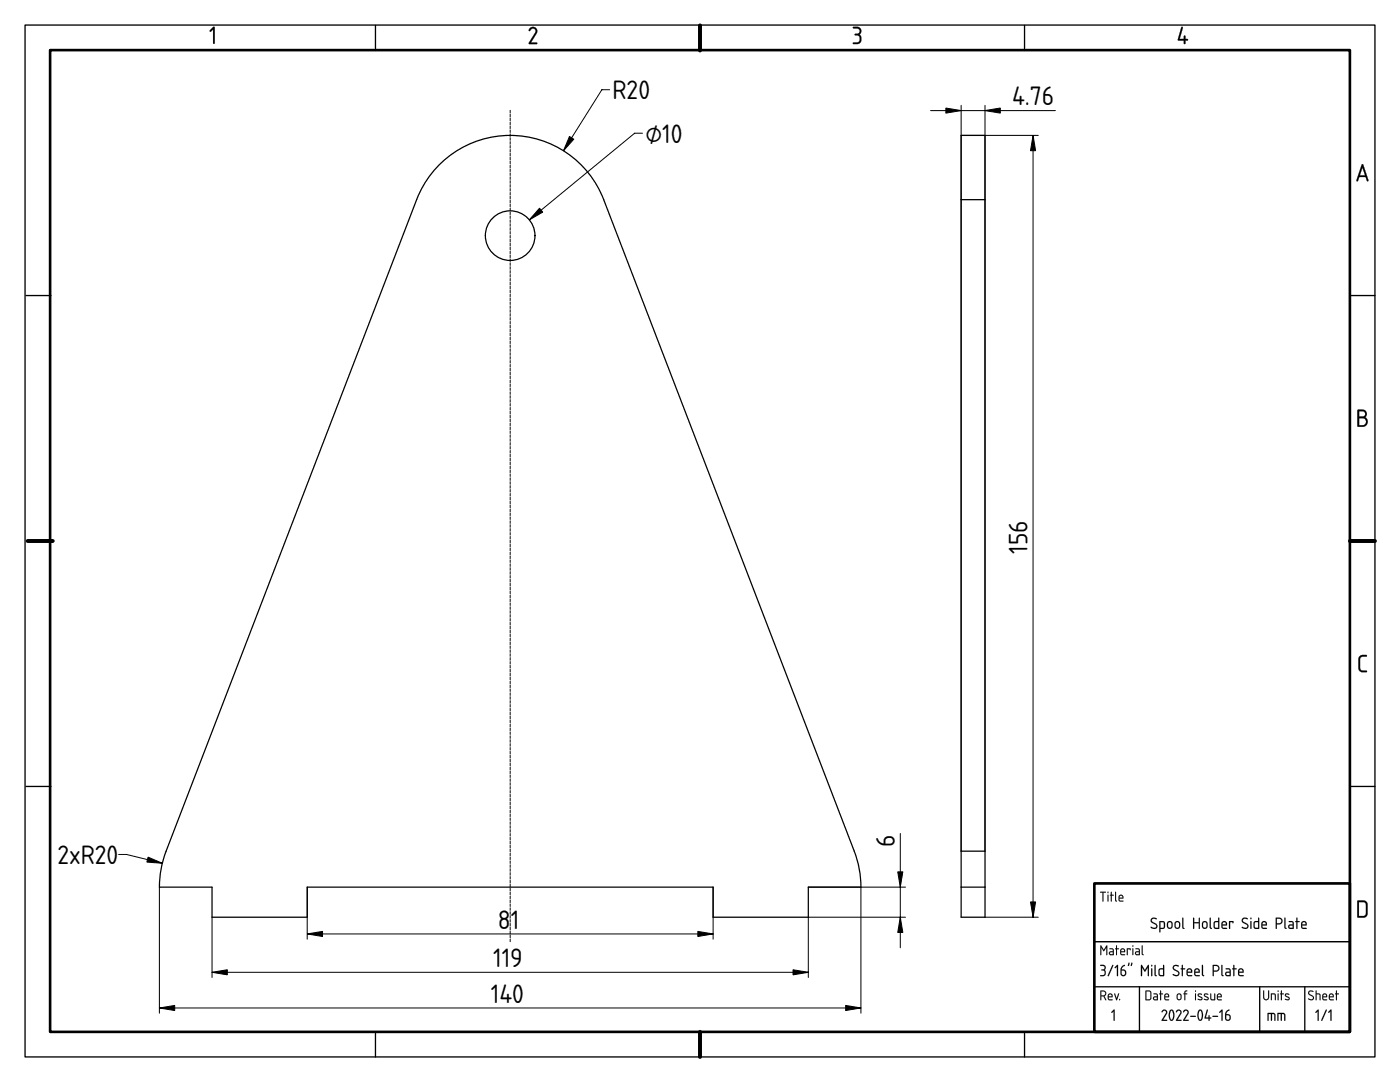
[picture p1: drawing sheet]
<svg xmlns="http://www.w3.org/2000/svg" width="279mm" height="216mm" viewBox="0 0 279 216" stroke-linecap="round" stroke-linejoin="round" font-family="sans-serif">
<defs><g id="words">
<g font-size="5">
<text x="122.2" y="19.8">R20</text>
<text x="202" y="21">4.76</text>
<text x="128.8" y="28.5">⌀10</text>
<text x="205.1" y="110.5" transform="rotate(-90 205.1 110.5)">156</text>
<text x="11.5" y="172.4">2xR20</text>
<text x="178.6" y="169" transform="rotate(-90 178.6 169)">6</text>
<text x="99.4" y="185.3">8</text>
<text x="101.9" y="185.3">1</text>
<text x="98.4" y="192.9">119</text>
<text x="98" y="200">140</text>
</g>
</g></defs>
<g fill="none" stroke="#000" stroke-width=".26">
<path d="M5 5h269.4v205.9h-269.4zM74.9 5.1v5M204.5 5.1v5M5.2 59h5M269.4 59h5M5.2 156.9h5M269.4 156.9h5M218.4 187.9h51M218.4 196.9h51M227.4 196.9v9M251.4 196.9v9M260.4 196.9v9"/>
<path d="M74.9 205.9v5M204.5 205.9v5"/>
</g>
<path d="M10 10h259.4v195.9h-259.4zM218.4 176.3h51v29.6h-51z" fill="none" stroke="#000" stroke-width=".52"/>
<path d="M139.7 5.1v5M5.5 107.9h5M269.4 107.9h5M139.7 205.9v5" fill="none" stroke="#000" stroke-width=".79"/>
<g fill="#000">
<path d="M42.5 5.4l.2-.1 .2 .2v3.1l-.2 .2-.2-.2v-2.7l-.4 .4-.3-.1zM105.8 5.6a.86 .86 0 0 1 1.1 0 .86 .86 0 0 1 .2 1.1l-1.1 1.8h1.1h.1v.3h-1.6l-.1-.3 1.3-1.9a.56 .56 0 0 0-.3-.9 .56 .56 0 0 0-.7 .5l-.3-.2zM170.2 5.4a1.13 1.13 0 0 1 1.7 .8l-.4 .7a1.1 1.1 0 0 1 .2 1.6 1.1 1.1 0 0 1-1.5 .1l.2-.1a.82 .82 0 0 0 1-.2 .82 .82 0 0 0 0-1.1l-.8-.2v-.2a.62 .62 0 0 0 .8-.2 .62 .62 0 0 0-.1-.9l-1.1-.1zM235.8 5.4h.2l.1 .2-.7 2.2h.9v-.5l.1-.2 .2 .2v.5h.3l.2 .2-.5 .1v.5l-.2 .2-.1-.2v-.5h-1.1l-.1-.1zM271.4 130.9a1.37 1.37 0 0 1 1.4 0l-.2 .1-.8 .1-.4 .4 .1 2 .2 .3h1.1l-.1 .3h-1l-.5-.4-.1-2.2zM222.2 201.5l.3 .1v2l-.1 .1-.2-.1v-1.8l-.3 .3-.1-.1z"/>
<path d="M42.5 5.4l.2-.1 .2 .2v3.1l-.2 .2-.2-.2v-2.7l-.4 .4-.3-.1zM42.5 5.4l-.6 .8 .2 .1 .4-.5v2.8l.2 .1 .1-.1v-3.1v-.1z"/>
<path d="M105.7 5.6a.86 .86 0 0 1 1.3 .1l.2 .3v.5l-1.2 2h1.1h.1v.3h-1.7v-.3l1.3-1.9 .1-.4-.1-.3a.6 .6 0 0 0-1 .3l-.3-.2zM105.9 5.5l-.4 .5 .2 .2 .1-.1a.55 .55 0 0 1 .8-.4 .55 .55 0 0 1 .2 .9l-1.3 1.9 .1 .3h1.6l-.1-.3h-1.2l1.2-1.8a.88 .88 0 0 0-.5-1.3z"/>
<path d="M170.2 5.4h1.1l.4 .2a.82 .82 0 0 1-.2 1.3h.1a1.12 1.12 0 0 1 .2 1.6 1.12 1.12 0 0 1-1.6 .1l.2-.2 1-.1a.8 .8 0 0 0 .1-.9 .8 .8 0 0 0-.9-.4v-.2l.1-.1a.57 .57 0 0 0 .7-.1 .57 .57 0 0 0 0-.7l-1.2-.2zM170.3 5.4v.2l.8 .1a.53 .53 0 0 1 .5 .3 .53 .53 0 0 1-.2 .6l-.8 .3 .9 .3a.84 .84 0 0 1 0 1.1 .84 .84 0 0 1-1.1 .2l-.2 .1a1.08 1.08 0 0 0 1.5-.2 1.08 1.08 0 0 0-.2-1.5 .92 .92 0 0 0 .2-1.2 .92 .92 0 0 0-1.2-.3z"/>
<path d="M235.8 5.4h.2l.1 .2-.7 2.2h.9l-.1-.5 .2-.2 .2 .2v.5l.3-.1 .2 .3-.2 .1h-.3v.5l-.2 .2-.2-.2 .1-.5h-1.1l-.2-.1zM235.8 5.4l-.7 2.6 .1 .1h1.1v.5l.1 .2 .2-.2v-.5l.5-.1-.2-.2h-.3l-.1-.7h-.2v.7h-.9l.6-2.3v-.1z"/>
<path d="M271.8 32.8l.3 .1 1 3-.2 .3-.2-.2-.2-.7h-1.2l-.3 .9h-.3v-.2zM271.8 32.8l-1.1 3.2 .2 .2 .1-.1 .3-.8h1.3l.3 .9 .2-.3-1.1-3zM271.9 33.4l-.5 1.6h1zM271.9 33.4l.6 1.6h-1.2z"/>
<path d="M271.8 32.8l.3 .1 1 3-.2 .3-.4-.9h-1.2l-.3 .9-.3-.2zM271.9 33.4l-.5 1.6h1z"/>
<path d="M270.9 81.8l.9-.1a.87 .87 0 0 1 .9 .5 .87 .87 0 0 1-.2 1.1 1.03 1.03 0 0 1 .4 1.1 1.03 1.03 0 0 1-.9 .8l-1.1-.1zM271.2 83.5v1.3h.7a.69 .69 0 0 0 .7-.6 .69 .69 0 0 0-.6-.7zM271.2 82.1v1h.7a.52 .52 0 0 0 .6-.5 .52 .52 0 0 0-.6-.5z"/>
<path d="M270.9 81.8l1.2-.1 .3 .2a.83 .83 0 0 1 .1 1.4 1.03 1.03 0 0 1 .5 1.1 1.03 1.03 0 0 1-1 .8l-1.1-.1zM271 81.8l-.1 3.3h1.1a1.01 1.01 0 0 0 .9-.8 1.01 1.01 0 0 0-.5-1 .84 .84 0 0 0 .3-1 .84 .84 0 0 0-.9-.6zM271.2 83.5v1.3h.7a.68 .68 0 0 0 .7-.4 .68 .68 0 0 0-.2-.7l-.3-.2zM271.2 83.4h.8a.72 .72 0 0 1 .7 .8 .72 .72 0 0 1-.8 .7h-.7zM271.2 82.1v1h.7a.5 .5 0 0 0 .5-.5 .5 .5 0 0 0-.5-.5zM271.2 82h.7a.54 .54 0 0 1 .6 .6 .54 .54 0 0 1-.6 .5h-.7z"/>
<path d="M271.4 130.9l.3-.2h1.1v.3l-1 .1-.3 .3v1.9l.1 .3 1.2 .2v.3h-1.1l-.5-.4-.1-2.2zM271.4 130.9l-.3 .6 .1 2.2 .5 .4h1l.1-.2-1.1-.1-.3-.3v-2l.3-.4 .9-.1 .2-.1a1.38 1.38 0 0 0-1.4 0z"/>
<path d="M219.6 177.9l1.1 .1-.5 .1v1.7l-.1 .1-.1-.1v-1.7h-.5zM219.6 178v.1h.4l.1 1.8 .1-1.8 .5-.1zM221 178.5l.2 .1-.1 1.3-.1-.1zM221.1 178.6v1.3l.1-1.3zM221 178.1a.15 .15 0 0 1 .3 0 .15 .15 0 0 1-.3 0zM221.1 178v.2h.1v-.2zM221.7 178h.2v.5l.4 .1-.4 .1-.1 1.2-.1-1.2-.2-.1 .2-.1zM221.7 178v.5l-.2 .1 .2 .1 .1 1.2 .1-1.2 .4-.1-.4-.1v-.5zM222.6 178h.1v1.6l.2 .2-.1 .1-.3-.3zM222.6 178l-.1 1.6 .3 .3-.1-1.9zM223.5 178.8l-.1 .3h.6l-.2-.3zM223.5 178.8a.32 .32 0 0 1 .4-.1 .32 .32 0 0 1 .1 .4h-.6zM223.4 178.6a.49 .49 0 0 1 .7 0 .49 .49 0 0 1 0 .7h-.7l.1 .3 .7 .2-.6 .1a.79 .79 0 0 1-.2-1.3zM223.4 178.7l-.2 .3 .1 .8 .9 .1v-.2h-.7l-.1-.2v-.2h.8l-.1-.6-.4-.2z"/>
<path d="M219.6 178h1.1l-.5 .1-.1 1.8-.1-1.8h-.4zM221.1 178.6h.1l-.1 1.3zM221 178.1a.15 .15 0 0 1 .3 0 .15 .15 0 0 1-.3 0zM221.7 178h.2v.5l.4 .1-.4 .1-.1 1.2-.1-1.2-.2-.1 .2-.1zM222.6 178h.1v1.6l.2 .2-.1 .1-.3-.3zM223.5 178.8l-.1 .3h.6l-.1-.4zM223.4 178.6a.49 .49 0 0 1 .6 .1 .49 .49 0 0 1 .1 .6h-.7l.1 .4 .7 .1-.6 .1a.78 .78 0 0 1-.2-1.3z"/>
<path d="M219.6 192.6a.66 .66 0 0 1 .9 .1 .66 .66 0 0 1-.1 .8 .72 .72 0 0 1 .2 1.1 .72 .72 0 0 1-1.1 .1l.1-.1a.6 .6 0 0 0 .7-.1 .6 .6 0 0 0 .1-.6l-.1-.2-.5-.1v-.1a.41 .41 0 0 0 .6-.2 .41 .41 0 0 0-.1-.5l-.7-.1zM222 192.6h.2v.1l-.9 2-.2 .1zM222.9 192.6l.2 .1v2l-.1 .1-.1-.1v-1.8l-.3 .3-.1-.1zM223.9 192.8l.5-.3 .1 .1a.81 .81 0 0 0-.6 .8 .67 .67 0 0 1 .9 .7 .67 .67 0 0 1-.8 .7l-.2-.2a1.59 1.59 0 0 1-.1-1.5zM223.8 193.7v.6a.35 .35 0 0 0 .4 .3 .35 .35 0 0 0 .3-.3l-.1-.5zM225.8 192.1l.2 .1-.2 .6-.1-.1zM225.2 192.1l.2 .1-.2 .6-.1-.1zM227.7 192.6h.2l.6 1 .6-1h.2v2.2l-.2-.2v-1.6l-.6 .9-.6-.9v1.7l-.2 .1zM229.8 193.2l.2 .1-.1 1.5-.2-.1zM229.7 192.7a.15 .15 0 0 1 .3 0 .15 .15 0 0 1-.3 0zM230.4 192.6l.2 .1v1.7l.3 .3-.2 .1-.2-.1-.1-.3zM231.5 193.5l-.1 .9 .7 .2v-1.2zM231.3 193.4l.8-.2v-.6h.2v2.2h-.8l-.3-.3zM234.2 192.7a.72 .72 0 0 1 1 .1v.1a.5 .5 0 0 0-.6-.1 .5 .5 0 0 0-.3 .5l.7 .4a.64 .64 0 0 1 0 1.1 .64 .64 0 0 1-.9-.4 .52 .52 0 0 0 .7 .2 .52 .52 0 0 0 .3-.6l-.9-.5-.2-.4zM235.9 192.6h.2v.6l.4 .1-.4 .1-.1 1.4-.1-1.4-.3-.1 .3-.1zM237.1 193.6l-.1 .3h.7l-.2-.4zM237 193.3a.56 .56 0 0 1 .7 .1 .56 .56 0 0 1 .1 .7h-.8l.1 .4 .8 .2-.7 .1a.93 .93 0 0 1-.2-1.5zM238.6 193.6l-.1 .3h.7l-.2-.4zM238.5 193.3a.56 .56 0 0 1 .8 .1 .56 .56 0 0 1 0 .7h-.8l.1 .4 .8 .2-.6 .1a.93 .93 0 0 1-.3-1.5zM239.9 192.6l.2 .1v1.7l.2 .3-.1 .1-.2-.1-.1-.3zM242.2 192.7v1h.5a.46 .46 0 0 0 .5-.5 .46 .46 0 0 0-.5-.5zM242 192.6l.1-.1a1.04 1.04 0 0 1 1.1 .3 .68 .68 0 0 1 .1 .7 .68 .68 0 0 1-.6 .4h-.5v.8l-.2 .1zM243.8 192.6l.2 .1v1.7l.2 .3-.1 .1-.3-.1-.1-.3zM244.8 194.2l.1 .3 .5 .1v-.5zM244.6 193.2h.8l.2 .4v1.2h-.7a.45 .45 0 0 1-.4-.5 .45 .45 0 0 1 .4-.4h.5v-.4l-.8-.1zM246.2 192.6h.1v.6l.5 .1-.5 .1-.1 1.4-.1-1.4-.2-.1 .2-.1zM247.4 193.6l-.1 .3h.7l-.2-.4zM247.3 193.3a.56 .56 0 0 1 .7 .1 .56 .56 0 0 1 .1 .7h-.8l.1 .4 .8 .2-.7 .1a.93 .93 0 0 1-.2-1.5z"/>
<path d="M219.6 192.5h.6l.3 .2 .2 .4-.2 .4a.73 .73 0 0 1 .1 1.1 .73 .73 0 0 1-1.1 .1l.9-.2a.52 .52 0 0 0 0-.7 .52 .52 0 0 0-.6-.2v-.2a.43 .43 0 0 0 .5 0 .43 .43 0 0 0 .1-.5l-.8-.2zM219.6 192.6v.1l.8 .1v.5l-.6 .2 .6 .3a.59 .59 0 0 1-.1 .7 .59 .59 0 0 1-.7 .1v.1a.71 .71 0 0 0 1-.2 .71 .71 0 0 0-.2-1 .62 .62 0 0 0 .1-.8 .62 .62 0 0 0-.8-.2zM222 192.5h.2v.2l-.9 2-.2 .1zM222 192.6l-.9 2.2 .2-.1 .9-2zM222.9 192.6l.2 .1v2l-.1 .1-.1-.1v-1.8l-.3 .3-.2-.1zM222.9 192.6l-.4 .5 .1 .1 .3-.3 .1 1.9 .1-2.1zM223.9 192.8l.6-.2v.1l-.4 .3-.2 .4h.4l.3 .2 .2 .7-.3 .4-.3 .1-.4-.2a1.8 1.8 0 0 1 .1-1.8zM223.9 192.8v.1a1.65 1.65 0 0 0-.2 1.6 .62 .62 0 0 0 1-.2 .62 .62 0 0 0-.5-.8h-.4l.1-.2 .6-.7zM223.8 193.7l.2 .8h.4a.52 .52 0 0 0-.2-.8zM223.8 193.6l.6 .2a.44 .44 0 0 1 .1 .6 .44 .44 0 0 1-.5 .1zM225.8 192.1l.2 .1-.2 .6-.1-.1zM225.8 192.1l-.1 .6h.1l.2-.4zM225.2 192.1l.2 .1-.2 .6-.1-.1zM225.3 192.1l-.2 .5 .1 .1 .2-.5zM227.7 192.6h.2l.6 1 .6-1h.2v2.2l-.2-.2v-1.6l-.6 .9-.6-.9v1.7l-.2 .1zM227.7 192.6v2.1h.2v-1.7l.6 .9 .6-.9v1.6l.2 .1v-2.1h-.2l-.6 1-.6-1zM229.8 193.2l.2 .1v1.4l-.1 .1-.2-.1zM229.8 193.2l.1 1.6v-1.5zM229.7 192.7a.16 .16 0 0 1 .3 0 .16 .16 0 0 1-.3 0zM229.8 192.6v.2h.1v-.2zM230.4 192.5l.2 .2v1.7l.3 .3-.2 .1-.2-.1-.1-.3zM230.5 192.6l-.1 1.8 .1 .3 .2 .1 .1-.1-.2-.3v-1.7zM231.5 193.5v.9l.6 .2v-1.2zM231.5 193.4h.6v1.2l-.7-.1zM231.3 193.4l.8-.2v-.6l.2-.1v2.3h-.8l-.3-.3zM231.3 193.4v1.1l.2 .2h.8v-2.1h-.2v.6zM234.2 192.7a.87 .87 0 0 1 1.1 .1l-.1 .1a.49 .49 0 0 0-.6-.1 .49 .49 0 0 0-.3 .5l.7 .4a.57 .57 0 0 1 .2 .9v.1a.78 .78 0 0 1-1.1-.3l.8 .1 .3-.3-.1-.2-1-.7zM234.2 192.7l-.1 .2a.53 .53 0 0 0 .3 .7l.5 .3a.38 .38 0 0 1 .2 .5 .38 .38 0 0 1-.5 .2l-.5-.2v.2a.68 .68 0 0 0 .8 .2 .68 .68 0 0 0 .4-.8l-1-.7-.1-.2 .2-.3h.8v-.1l-.6-.2zM235.9 192.5l.2 .1v.6l.4 .1-.4 .1v1.3l-.1 .1-.2-.1 .1-1.3-.3-.1 .3-.1zM235.9 192.6v.6l-.3 .1 .3 .1 .1 1.4 .1-1.4 .4-.1-.4-.1v-.6zM237.1 193.6l-.1 .3h.7l-.2-.4zM237.1 193.5a.36 .36 0 0 1 .4 0 .36 .36 0 0 1 .2 .4h-.7zM237 193.3a.58 .58 0 0 1 .8 0 .58 .58 0 0 1 0 .8h-.8l.1 .4 .8 .2-.7 .1a.94 .94 0 0 1-.2-1.5zM237 193.4a1.46 1.46 0 0 0-.1 1.2l.3 .2 .7-.1-.8-.1-.1-.3v-.2h.9l-.1-.7-.4-.2zM238.6 193.6l-.1 .3h.7l-.2-.4zM238.6 193.5a.36 .36 0 0 1 .5 0 .36 .36 0 0 1 .1 .4h-.7zM238.5 193.3a.57 .57 0 0 1 .8 0 .57 .57 0 0 1 0 .8h-.8l.1 .4 .9 .2-.7 .1a.94 .94 0 0 1-.3-1.5zM238.5 193.4a1.46 1.46 0 0 0-.1 1.2l.4 .2 .6-.1-.8-.1-.1-.3v-.2h.9l-.1-.7-.4-.2zM239.9 192.5l.2 .2v1.7l.2 .3-.1 .1-.3-.1-.1-.3zM239.9 192.6v1.8l.1 .3 .2 .1 .1-.1-.2-.3v-1.7zM242.2 192.7v1l.5-.1a.44 .44 0 0 0 .4-.4 .44 .44 0 0 0-.4-.4zM242.2 192.7h.5a.47 .47 0 0 1 .5 .5 .47 .47 0 0 1-.5 .5h-.5zM242 192.6l.1-.1a1.05 1.05 0 0 1 1.1 .2v.1a.68 .68 0 0 1 .1 .7 .68 .68 0 0 1-.6 .4h-.5l.1 .8-.3 .1zM242.1 192.6v2.2l.1-.9a.94 .94 0 0 0 1.1-.3 .68 .68 0 0 0-.6-1.1zM243.8 192.5l.2 .2v1.7l.2 .3-.1 .1-.3-.1-.1-.3zM243.8 192.6v1.8v.3l.3 .1 .1-.1-.3-.3v-1.7zM244.8 194.2l.1 .3 .5 .1v-.5zM244.8 194.2l.6-.1v.5l-.6-.1zM244.6 193.2h.8l.2 .4v1.2h-.7a.47 .47 0 0 1-.4-.5 .47 .47 0 0 1 .4-.4h.5v-.3l-.8-.2zM244.6 193.2v.2l.8 .1v.4h-.5a.44 .44 0 0 0-.4 .4 .44 .44 0 0 0 .4 .5l.7-.1v-1.1l-.2-.3zM246.1 192.5l.3 .1-.1 .6 .5 .1-.5 .1 .1 1.3-.2 .1-.1-.1v-1.3l-.2-.1 .2-.1zM246.2 192.6l-.1 .6-.2 .1 .2 .1 .1 1.4 .1-1.4 .5-.1-.5-.1v-.6zM247.4 193.6l-.1 .3h.7l-.2-.4zM247.4 193.5a.36 .36 0 0 1 .4 0 .36 .36 0 0 1 .2 .4h-.7zM247.3 193.3a.58 .58 0 0 1 .7 0 .58 .58 0 0 1 .1 .8h-.8l.1 .4 .8 .2-.7 .1a.94 .94 0 0 1-.2-1.5zM247.3 193.4a1.46 1.46 0 0 0-.1 1.2l.3 .2 .7-.1-.8-.1-.1-.3v-.2h.9l-.1-.7-.5-.2z"/>
<path d="M219.8 197.8v.8h.4a.4 .4 0 0 0 .4-.4 .4 .4 0 0 0-.4-.4zM219.6 197.7l.6-.1a.58 .58 0 0 1 .6 .5 .58 .58 0 0 1-.4 .7l.3 .8-.1-.1-.4-.7h-.4v.7l-.2 .1zM221.3 198.5v.3h.6l-.2-.4zM221.2 198.3a.49 .49 0 0 1 .7 0 .49 .49 0 0 1 .1 .7h-.7v.3l.8 .2-.6 .1a.78 .78 0 0 1-.3-1.3zM222.4 198.2l.1 .1 .3 .9 .3-.9h.2l-.5 1.3zM223.4 199.4h.1v.2h-.1z"/>
<path d="M219.8 197.8v.8l.7-.1 .1-.3-.1-.2zM219.8 197.8l.7 .1 .1 .3-.1 .3-.7 .1zM219.6 197.7l.6-.1a.59 .59 0 0 1 .6 .5 .59 .59 0 0 1-.4 .7l.4 .8-.2-.1-.4-.7h-.4v.7l-.2 .1zM219.6 197.7v1.9l.2-.1v-.7h.4l.5 .8-.3-.8 .3-.3-.1-.6-.2-.2zM221.3 198.5v.3h.6l-.2-.4zM221.3 198.5a.32 .32 0 0 1 .4-.1 .32 .32 0 0 1 .2 .4h-.6zM221.2 198.3a.49 .49 0 0 1 .7 0 .49 .49 0 0 1 .1 .7h-.7v.3l.8 .2-.6 .1a.79 .79 0 0 1-.3-1.3zM221.3 198.4l-.2 .3 .1 .8 .8 .1v-.2h-.7v-.2v-.2h.7l-.1-.6-.3-.2zM222.4 198.2l.2 .1 .2 .9 .3-.9h.3l-.6 1.3zM222.4 198.3l.4 1.3 .5-1.3h-.1l-.4 .9-.3-.9zM223.4 199.3h.1v.3h-.1zM223.4 199.4v.2h.1v-.2z"/>
<path d="M219.6 188.7h.2l.5 .8 .5-.8h.2v1.9l-.2-.1v-1.4l-.5 .7-.5-.7v1.4l-.2 .1zM219.6 188.7v1.9l.2-.1v-1.5l.5 .8 .5-.8v1.5l.1 .1v-1.9h-.1l-.5 .9-.5-.9zM221.6 190.1v.3h.5v-.4zM221.5 190.1l.6-.1v.4h-.5zM221.4 189.2h.7l.2 .4v1h-.6a.41 .41 0 0 1-.4-.4 .41 .41 0 0 1 .4-.4h.4v-.3l-.7-.1zM221.4 189.3v.1l.7 .1v.3h-.4a.38 .38 0 0 0-.4 .4 .38 .38 0 0 0 .4 .4h.6v-1l-.2-.3zM222.7 188.6l.2 .1v.5l.4 .1-.4 .1-.1 1.2-.1-1.2-.2-.1 .2-.1zM222.8 188.7l-.1 .5-.1 .1 .1 .1 .1 1.2 .1-1.2 .4-.1-.4-.1v-.5zM223.8 189.5l-.1 .3h.6l-.1-.4zM223.8 189.5a.32 .32 0 0 1 .4-.1 .32 .32 0 0 1 .1 .4h-.6zM223.7 189.3a.5 .5 0 0 1 .7 0 .5 .5 0 0 1 0 .7h-.7l.1 .3 .8 .2-.7 .1a.79 .79 0 0 1-.2-1.3zM223.7 189.4l-.1 .3 .1 .8 .8 .1v-.2h-.7l-.1-.2v-.2h.8l-.1-.6-.3-.2zM224.9 189.2l.8 .1-.1 .3-.1-.2h-.4v1.1l-.1 .1zM224.9 189.3l.1 1.3 .1-1.2h.4l.1 .2v-.3zM226 189.2l.2 .1-.1 1.3-.1-.1zM226 189.3l.1 1.3 .1-1.3zM226 188.8a.14 .14 0 0 1 .2 0 .14 .14 0 0 1-.2 0zM226 188.7v.2h.1v-.2zM226.8 190.1v.3h.5v-.4zM226.7 190.1l.6-.1v.4h-.6zM226.6 189.2h.7l.2 .4v1h-.6a.41 .41 0 0 1-.4-.4 .41 .41 0 0 1 .4-.4h.4v-.3l-.7-.1zM226.6 189.3v.1l.7 .1v.3h-.4a.38 .38 0 0 0-.4 .4 .38 .38 0 0 0 .4 .4h.5l.1-1-.2-.3zM227.9 188.6l.2 .1v1.6l.2 .2-.2 .1-.3-.3zM227.9 188.7v1.6l.2 .3-.1-1.9z"/>
<path d="M219.6 188.7h.2l.5 .8 .5-.8h.2v1.9l-.2-.1v-1.4l-.5 .7-.5-.7v1.4l-.2 .1zM221.6 190.1v.3h.5v-.4zM221.4 189.2h.7l.2 .4v1h-.6a.39 .39 0 0 1-.4-.4 .39 .39 0 0 1 .4-.4h.4v-.3l-.7-.1zM222.8 188.7h.1v.5l.4 .1-.4 .1-.1 1.2-.1-1.2-.2-.1 .2-.1zM223.8 189.5l-.1 .3h.6l-.1-.4zM223.7 189.3a.49 .49 0 0 1 .7 0 .49 .49 0 0 1 0 .7h-.7l.1 .3 .7 .2-.6 .1a.78 .78 0 0 1-.2-1.3zM224.9 189.2l.8 .1-.1 .3-.1-.2h-.4l-.1 1.2zM226 189.2l.2 .1-.1 1.3zM226 188.8a.13 .13 0 0 1 .2 0 .13 .13 0 0 1-.2 0zM226.8 190.1v.3h.5v-.4zM226.6 189.2h.7l.2 .4v1h-.6a.39 .39 0 0 1-.4-.4 .39 .39 0 0 1 .4-.4h.4v-.3l-.7-.1zM227.9 188.7h.1v1.6l.2 .2-.1 .1-.2-.3z"/>
<path d="M228.8 197.8v1.6h.6l.2-.3v-1.1l-.2-.2zM228.6 197.7h.9l.2 .2 .1 1.2-.3 .5h-.9zM230.3 199.1l.1 .3h.5v-.4zM230.2 198.2h.7l.2 .4v1h-.6a.39 .39 0 0 1-.4-.4 .39 .39 0 0 1 .4-.4h.4v-.3l-.7-.1zM231.6 197.7h.1v.5l.4 .1-.4 .1-.1 1.2-.1-1.2-.2-.1 .2-.1zM232.6 198.5l-.1 .3h.6l-.1-.4zM232.5 198.3a.49 .49 0 0 1 .7 0 .49 .49 0 0 1 0 .7h-.7l.1 .3 .7 .2-.6 .1a.78 .78 0 0 1-.2-1.3zM235.1 198.5l-.1 .6a.3 .3 0 0 0 .3 .3 .3 .3 0 0 0 .3-.3l-.1-.6zM235 198.3l.3-.1 .4 .2 .1 .7a.49 .49 0 0 1-.5 .5 .49 .49 0 0 1-.5-.5zM236.5 197.8l.4-.2v.2l-.3 .1v.3l.3 .1-.3 .1-.1 1.2-.1-1.2-.2-.1 .2-.1zM238.5 198.2l.2 .1-.1 1.3zM238.5 197.8a.13 .13 0 0 1 .2 0 .13 .13 0 0 1-.2 0zM239.1 198.3a.47 .47 0 0 1 .8 .2l-.5-.1-.2 .2 .6 .3a.4 .4 0 0 1 .1 .6 .4 .4 0 0 1-.6 .1l-.3-.1 .1-.2a.45 .45 0 0 0 .7-.1l-.7-.5zM240.3 198.3a.47 .47 0 0 1 .8 .2l-.5-.1-.2 .2 .6 .3a.4 .4 0 0 1 .1 .6 .4 .4 0 0 1-.6 .1l-.2-.1v-.2a.45 .45 0 0 0 .7-.1l-.7-.5zM241.6 198.3h.1v1l.2 .1h.4v-1.1h.2v1.3l-.9-.1zM243.1 198.5l-.1 .3h.6l-.1-.4zM243 198.3a.49 .49 0 0 1 .7 0 .49 .49 0 0 1 0 .7h-.7l.1 .3 .7 .2-.6 .1a.78 .78 0 0 1-.2-1.3z"/>
<path d="M228.8 197.8v1.6h.6l.2-.3v-1.1l-.2-.1zM228.8 197.8h.6l.2 .2v1.1a.64 .64 0 0 1-.8 .3zM228.6 197.7h.9l.3 .2v1.2l-.3 .5h-.9zM228.6 197.7v1.9h.9l.3-.5-.1-1.2-.2-.2zM230.4 199.1v.3h.5v-.4zM230.3 199.1l.6-.1v.4h-.6zM230.2 198.2h.7l.2 .4v1h-.6a.41 .41 0 0 1-.4-.4 .41 .41 0 0 1 .4-.4h.4v-.3l-.7-.1zM230.2 198.3v.1l.7 .1v.3h-.4a.38 .38 0 0 0-.4 .4 .38 .38 0 0 0 .4 .4h.5l.1-1-.2-.3zM231.5 197.6l.2 .1v.5l.4 .1-.4 .1-.1 1.2-.1-1.2-.2-.1 .2-.1zM231.6 197.7l-.1 .5-.2 .1 .2 .1 .1 1.2 .1-1.2 .4-.1-.4-.1v-.5zM232.6 198.5l-.1 .3h.6l-.1-.4zM232.6 198.5a.32 .32 0 0 1 .4-.1 .32 .32 0 0 1 .1 .4h-.6zM232.5 198.3a.49 .49 0 0 1 .7 0 .49 .49 0 0 1 0 .7h-.7l.1 .3 .7 .2-.6 .1a.79 .79 0 0 1-.2-1.3zM232.5 198.4l-.1 .3 .1 .8 .8 .1v-.2h-.7l-.1-.2v-.2h.8l-.1-.6-.4-.2zM235.1 198.5v.7l.4 .1 .1-.7-.2-.2zM235.1 198.5h.4l.1 .6a.32 .32 0 0 1-.3 .3 .32 .32 0 0 1-.3-.3zM235 198.3l.5-.1 .3 .3v.8l-.3 .3h-.4l-.2-.3-.1-.6zM235 198.3l-.2 .8a.47 .47 0 0 0 .5 .5 .47 .47 0 0 0 .5-.5l-.1-.7-.4-.2zM236.5 197.7l.4-.1v.2l-.3 .1v.3l.4 .1-.4 .1v1.1l-.1 .1-.1-1.2-.2-.1 .2-.1zM236.5 197.8l-.1 .4-.2 .1 .2 .1 .1 1.2v-1.2l.4-.1-.4-.1 .1-.3 .3-.2zM238.5 198.2l.2 .1-.1 1.3-.1-.1zM238.5 198.3l.1 1.3 .1-1.3zM238.5 197.8a.15 .15 0 0 1 .3 0 .15 .15 0 0 1-.3 0zM238.5 197.7v.2h.2v-.2zM239.1 198.3a.47 .47 0 0 1 .8 .2l-.5-.1-.2 .2 .6 .3a.37 .37 0 0 1 .2 .5 .37 .37 0 0 1-.5 .2l-.5-.1v-.2l.7 .1 .1-.2-.7-.4zM239.1 198.3v.4l.7 .5a.46 .46 0 0 1-.7 .1v.2l.5 .1 .2-.1 .2-.3-.1-.1-.7-.5 .2-.2 .5 .1-.1-.2zM240.3 198.3a.47 .47 0 0 1 .8 .2l-.5-.1-.1 .2 .5 .3a.37 .37 0 0 1 .2 .5 .37 .37 0 0 1-.5 .2l-.4-.1v-.2l.6 .1 .1-.2-.7-.4zM240.3 198.3v.4l.8 .5a.46 .46 0 0 1-.8 .1v.2l.6 .1 .2-.1 .1-.3v-.1l-.8-.5 .2-.2 .5 .1v-.2zM241.6 198.2l.1 .1v1l.6 .1v-1.1l.2-.1v1.4l-.9-.1zM241.6 198.3v1.2l.9 .1v-1.3h-.2v1.1h-.4l-.2-.1v-1zM243.1 198.5l-.1 .3h.6l-.1-.4zM243.1 198.5a.32 .32 0 0 1 .4-.1 .32 .32 0 0 1 .1 .4h-.6zM243 198.3a.5 .5 0 0 1 .7 0 .5 .5 0 0 1 0 .7h-.7l.1 .3 .7 .2-.6 .1a.79 .79 0 0 1-.2-1.3zM243 198.4l-.1 .3 .1 .8 .8 .1v-.2h-.7l-.1-.2v-.2h.8l-.1-.6-.3-.2z"/>
<path d="M229.8 183.3a.87 .87 0 0 1 1.1 0l-.1 .1a.49 .49 0 0 0-.6-.1 .49 .49 0 0 0-.3 .5l.7 .5a.57 .57 0 0 1 .2 .9 .78 .78 0 0 1-1.1-.3l.8 .2 .3-.3-.1-.2-1-.7zM229.8 183.3l-.1 .2a.53 .53 0 0 0 .3 .7l.5 .3a.38 .38 0 0 1 .2 .5 .38 .38 0 0 1-.5 .1l-.5-.2v.2a.68 .68 0 0 0 .9 .2 .68 .68 0 0 0 .3-.7l-1-.7-.1-.2 .2-.4 .8 .1v-.1l-.6-.2zM231.6 184v1.1h.6v-1zM231.6 184h.5l.2 .1v.8l-.1 .2-.6 .1zM231.4 183.8h.8l.3 .4-.1 1-.3 .2h-.5v.5l-.1 .2-.1-.2zM231.4 183.8v2.2l.2-.1v-.6h.5a.97 .97 0 0 0 .3-1.4l-.3-.1zM233.2 184.1v.9l.2 .1h.3l.1-.9-.2-.2zM233.2 184.1h.5l.1 .7a.36 .36 0 0 1-.3 .4 .36 .36 0 0 1-.4-.4zM233.1 183.9a.56 .56 0 0 1 .6-.1 .56 .56 0 0 1 .3 .5l-.1 .8-.2 .2h-.5l-.3-.5v-.6zM233.1 183.9l-.2 .3v.6a.55 .55 0 0 0 .5 .5 .55 .55 0 0 0 .6-.5l-.2-.9-.4-.1zM234.7 184.1v.9l.2 .1h.3l.1-.9-.2-.2zM234.7 184.1h.5l.1 .7a.36 .36 0 0 1-.3 .4 .36 .36 0 0 1-.4-.4zM234.6 183.9a.56 .56 0 0 1 .6-.1 .56 .56 0 0 1 .3 .5v.8l-.3 .2h-.5l-.3-.5v-.6zM234.6 183.9l-.2 .3v.6a.55 .55 0 0 0 .6 .5 .55 .55 0 0 0 .5-.5l-.1-.9-.5-.1zM236 183.1l.2 .1v1.8l.2 .3-.1 .1-.3-.1-.1-.3zM236 183.1v1.9v.3h.3h.1l-.3-.3v-1.8zM238.1 183.1l.2 .1v.8h.9v-.8l.2-.1v2.2l-.2-.1v-1h-.9v1l-.2 .1zM238.1 183.1v2.2l.2-.1v-1h1v1l.1 .1v-2.2l-.1 .1v.8h-1v-.8zM240.2 184.1l-.1 .9 .3 .1h.2l.1-.9-.1-.2zM240.2 184.1h.5l.1 .7a.36 .36 0 0 1-.3 .4 .36 .36 0 0 1-.4-.4zM240.1 183.9a.56 .56 0 0 1 .6-.1 .56 .56 0 0 1 .3 .5l-.1 .8-.3 .2h-.4l-.3-.5v-.6zM240.1 183.9l-.2 .3v.6a.55 .55 0 0 0 .5 .5 .55 .55 0 0 0 .6-.5l-.2-.9-.4-.1zM241.4 183.1l.3 .1v1.8l.2 .3-.2 .1-.2-.1-.1-.3zM241.5 183.1l-.1 1.9 .1 .3h.2h.1l-.2-.3v-1.8zM242.5 184v1l.6 .1v-1.1zM242.5 184h.6v1.2l-.7-.2zM242.3 183.9l.8-.1v-.6l.2-.1v2.2h-.8l-.3-.2zM242.3 183.9v1.2l.2 .2h.8v-2.2l-.2 .1v.6zM244.1 184.1l-.1 .4h.7l-.2-.5zM244 184.1a.36 .36 0 0 1 .5-.1 .36 .36 0 0 1 .2 .5h-.7zM243.9 183.9a.58 .58 0 0 1 .8 0 .58 .58 0 0 1 .1 .8h-.8v.4l.9 .2-.7 .1a.94 .94 0 0 1-.3-1.5zM244 183.9a1.46 1.46 0 0 0-.1 1.3l.3 .1h.7l-.8-.2-.1-.2v-.2l.8-.1-.1-.6-.4-.2zM245.3 183.8h.7l.2 .1-.1 .3-.1-.2h-.5v1.2l-.1 .2-.1-.2zM245.3 183.8l.1 1.5 .1-1.3h.5l.1 .2 .1-.3zM248 183.3a.87 .87 0 0 1 1.1 0l-.2 .1a.49 .49 0 0 0-.5-.1 .49 .49 0 0 0-.3 .5l.7 .5a.57 .57 0 0 1 .2 .9 .78 .78 0 0 1-1.2-.3l.9 .2 .2-.3v-.2l-1.1-.7zM248 183.3l-.1 .2a.53 .53 0 0 0 .2 .7l.6 .3a.38 .38 0 0 1 .2 .5 .38 .38 0 0 1-.5 .1l-.5-.2v.2a.68 .68 0 0 0 .8 .2 .68 .68 0 0 0 .4-.7l-1-.7-.1-.2 .2-.4 .7 .1 .1-.1-.6-.2zM249.6 183.8l.2 .1v1.3l-.2 .2-.1-.2zM249.6 183.8v1.5l.1-1.4zM249.5 183.3a.16 .16 0 0 1 .3 0 .16 .16 0 0 1-.3 0zM249.6 183.1v.3h.1v-.3zM250.5 184l-.1 1 .7 .1v-1.1zM250.5 184h.6v1.2l-.7-.2zM250.3 183.9l.8-.1v-.6l.2-.1v2.2h-.8l-.3-.2zM250.3 183.9l-.1 1.2 .3 .2h.8v-2.2l-.2 .1v.6zM252 184.1l-.1 .4h.7l-.2-.5zM252 184.1a.36 .36 0 0 1 .5-.1 .36 .36 0 0 1 .1 .5h-.7zM251.9 183.9a.57 .57 0 0 1 .8 0 .57 .57 0 0 1 0 .8h-.8l.1 .4 .9 .2-.7 .1a.94 .94 0 0 1-.3-1.5zM251.9 183.9a1.46 1.46 0 0 0-.1 1.3l.4 .1h.6l-.8-.2-.1-.2v-.2l.9-.1-.1-.6-.4-.2zM254.8 183.3v.9h.5a.44 .44 0 0 0 .4-.5 .44 .44 0 0 0-.4-.4zM254.8 183.3h.5a.47 .47 0 0 1 .5 .4 .47 .47 0 0 1-.5 .5h-.5zM254.6 183.1h.1a1.05 1.05 0 0 1 1.1 .2 .68 .68 0 0 1 .1 .7 .68 .68 0 0 1-.6 .5h-.5v.7l-.2 .1zM254.6 183.1l.1 2.2 .1-.9a.94 .94 0 0 0 1-.2 .68 .68 0 0 0-.5-1.1zM256.3 183.1l.3 .1v1.8l.2 .3-.1 .1-.3-.1-.1-.3zM256.4 183.1l-.1 1.9 .1 .3h.3h.1l-.3-.3v-1.8zM257.4 184.8v.3h.6v-.4zM257.3 184.7h.7v.5l-.6-.1zM257.2 183.8h.7l.3 .4v1.1l-.7 .1a.47 .47 0 0 1-.4-.5 .47 .47 0 0 1 .4-.5l.5 .1-.1-.4-.7-.1zM257.2 183.8v.2l.8 .1v.4h-.5a.44 .44 0 0 0-.4 .4 .44 .44 0 0 0 .4 .4h.7v-1.1l-.3-.4zM258.7 183.1l.2 .1v.6l.5 .1-.5 .1v1.2l-.1 .2-.1-.2v-1.2l-.2-.1 .2-.1zM258.8 183.1l-.1 .7-.2 .1 .2 .1 .1 1.3 .1-1.3 .5-.1-.5-.1v-.6zM260 184.1l-.1 .4h.7l-.2-.5zM259.9 184.1a.36 .36 0 0 1 .5-.1 .36 .36 0 0 1 .2 .5h-.7zM259.8 183.9h.1a.57 .57 0 0 1 .7 0 .57 .57 0 0 1 .1 .8h-.8v.4l.9 .2-.7 .1a.94 .94 0 0 1-.3-1.5zM259.9 183.9a1.46 1.46 0 0 0-.1 1.3l.3 .1h.7l-.8-.2-.1-.2v-.2l.8-.1-.1-.6-.4-.2z"/>
<path d="M229.8 183.3a.72 .72 0 0 1 1 .1 .5 .5 0 0 0-.6-.1 .5 .5 0 0 0-.3 .6l.7 .4a.64 .64 0 0 1 .1 1 .64 .64 0 0 1-1-.4 .52 .52 0 0 0 .7 .3 .52 .52 0 0 0 .3-.6l-.9-.6-.2-.3zM231.6 184v1.1h.6l.1-.9-.2-.2zM231.4 183.8a.75 .75 0 0 1 1.1 .5l-.1 .9-.8 .2-.1 .6zM233.2 184.1l-.1 .7a.35 .35 0 0 0 .4 .3 .35 .35 0 0 0 .3-.3l-.1-.7zM233.1 183.9l.6-.1a.95 .95 0 0 1 0 1.5h-.5a.98 .98 0 0 1-.1-1.4zM234.7 184.1l-.1 .7a.35 .35 0 0 0 .4 .3 .35 .35 0 0 0 .3-.3l-.1-.7zM234.6 183.9l.6-.1a.95 .95 0 0 1 0 1.5h-.5a.98 .98 0 0 1-.1-1.4zM236 183.1l.2 .1v1.8l.2 .3-.1 .1-.3-.1-.1-.3zM238.1 183.1l.2 .1v.8h.9v-.8l.2-.1v2.2l-.2-.1v-1h-.9v1l-.2 .1zM240.2 184.1l-.1 .7a.35 .35 0 0 0 .4 .3 .35 .35 0 0 0 .3-.3l-.1-.7zM240.1 183.9l.6-.1a.95 .95 0 0 1-.1 1.5h-.4a.98 .98 0 0 1-.1-1.4zM241.4 183.1l.2 .1v1.8l.3 .3-.2 .1-.2-.1-.1-.3zM242.5 184v1l.6 .1v-1.1zM242.3 183.9l.8-.1v-.6l.2-.1v2.2h-.8l-.3-.2zM244.1 184.1l-.1 .4h.7l-.2-.5zM243.9 183.9a.56 .56 0 0 1 .8 0 .56 .56 0 0 1 .1 .8h-.8l.1 .4 .8 .2-.7 .1a.93 .93 0 0 1-.3-1.5zM245.3 183.8l.9 .1-.1 .3-.1-.2h-.5v1.2l-.1 .2-.1-.2zM248 183.3a.72 .72 0 0 1 1 .1h-.1a.5 .5 0 0 0-.5-.1 .5 .5 0 0 0-.3 .6l.7 .4a.64 .64 0 0 1 0 1 .64 .64 0 0 1-1-.4h.1a.52 .52 0 0 0 .6 .3 .52 .52 0 0 0 .4-.6l-1-.6-.1-.3zM249.6 183.8l.2 .1-.2 1.5-.1-.2zM249.5 183.3a.15 .15 0 0 1 .3 0 .15 .15 0 0 1-.3 0zM250.5 184l-.1 1 .7 .1v-1.1zM250.3 183.9l.8-.1v-.6l.2-.1v2.2h-.8l-.3-.2zM252 184.1l-.1 .4h.7l-.2-.5zM251.9 183.9a.56 .56 0 0 1 .8 0 .56 .56 0 0 1 0 .8h-.8l.1 .4 .8 .2-.6 .1a.93 .93 0 0 1-.3-1.5zM254.8 183.3v.9h.5a.46 .46 0 0 0 .4-.5 .46 .46 0 0 0-.4-.4zM254.6 183.1h.1a1.04 1.04 0 0 1 1.1 .2 .68 .68 0 0 1 .1 .7 .68 .68 0 0 1-.6 .5h-.5v.7l-.2 .1zM256.4 183.1l.1 .1v1.8l.3 .3-.1 .1-.3-.1-.1-.3zM257.4 184.7v.4h.6v-.4zM257.2 183.8h.7l.3 .4v1.1l-.7 .1a.45 .45 0 0 1-.4-.5 .45 .45 0 0 1 .4-.4h.5v-.4l-.8-.1zM258.7 183.1l.2 .1v.6l.5 .1-.5 .1-.1 1.4-.1-1.4-.2-.1 .2-.1zM260 184.1l-.1 .4h.7l-.2-.5zM259.9 183.9a.56 .56 0 0 1 .7 0 .56 .56 0 0 1 .1 .8h-.8l.1 .4 .8 .2-.7 .1a.93 .93 0 0 1-.2-1.5z"/>
<path d="M252.1 197.6l.2 .1v1.5l.4 .2 .3-.3 .1-1.4 .2-.1v1.4l-.2 .4a.59 .59 0 0 1-.6 .2 .59 .59 0 0 1-.4-.6zM252.1 197.7v1.3l.2 .5a.59 .59 0 0 0 .6 0 .59 .59 0 0 0 .4-.5l-.1-1.4-.1 1.6-.3 .2-.4-.1-.1-.3v-1.3zM253.7 198.2l.8 .1 .1 1.3-.2-.1v-1l-.6-.1v1.1l-.1 .1zM253.7 198.2v1.4l.1-.1v-1.1l.6 .1 .1 1.1 .1-.6a.62 .62 0 0 0-.2-.7 .62 .62 0 0 0-.7-.1zM255 198.2l.2 .1-.1 1.3-.1-.1zM255 198.3l.1 1.3 .1-1.3zM255 197.8a.14 .14 0 0 1 .2 0 .14 .14 0 0 1-.2 0zM255 197.7v.2h.1v-.2zM255.7 197.6l.1 .1v.5l.4 .1-.4 .1-.1 1.2-.1-1.2-.2-.1 .2-.1zM255.7 197.7v.5l-.2 .1 .2 .1v1.2l.1-1.2 .4-.1-.4-.1v-.5zM256.5 198.3a.47 .47 0 0 1 .8 .2l-.5-.1-.2 .2 .6 .3a.37 .37 0 0 1 .2 .5 .37 .37 0 0 1-.5 .2l-.5-.1v-.2l.7 .1 .1-.2-.7-.4zM256.5 198.3v.4l.7 .5a.46 .46 0 0 1-.7 .1v.2l.6 .1 .2-.1 .1-.3-.1-.1-.7-.5 .2-.2 .5 .1-.1-.2z"/>
<path d="M252.1 197.7h.2v1.3a.4 .4 0 0 0 .4 .4 .4 .4 0 0 0 .4-.4l.1-1.4 .1 1.4a.59 .59 0 0 1-.6 .6 .59 .59 0 0 1-.6-.6zM253.7 198.2a.64 .64 0 0 1 .7 .1 .64 .64 0 0 1 .2 .7l-.1 .6-.1-1.1-.6-.1v1.1l-.1 .1zM255 198.2l.2 .1-.1 1.3zM255 197.8a.13 .13 0 0 1 .2 0 .13 .13 0 0 1-.2 0zM255.7 197.7h.1v.5l.4 .1-.4 .1-.1 1.2-.1-1.2-.2-.1 .2-.1zM256.5 198.3a.47 .47 0 0 1 .8 .2l-.5-.1-.2 .2 .6 .3a.4 .4 0 0 1 .1 .6 .4 .4 0 0 1-.6 .1l-.3-.1 .1-.2a.45 .45 0 0 0 .7-.1l-.7-.5z"/>
<path d="M261.2 197.8a.57 .57 0 0 1 .9 .1h-.1a.43 .43 0 0 0-.4-.1 .43 .43 0 0 0-.3 .5l.6 .3a.49 .49 0 0 1 .2 .9 .64 .64 0 0 1-1-.3l.7 .2 .2-.3-.9-.8zM261.2 197.8l-.1 .5 .7 .5a.33 .33 0 0 1 .2 .5 .33 .33 0 0 1-.4 .1l-.4-.2-.1 .2a.57 .57 0 0 0 .8 .2 .57 .57 0 0 0 .2-.8l-.9-.7 .2-.3 .6 .1 .1-.1-.6-.2zM262.6 197.6h.1l.1 .6h.5l.2 .3v1.1l-.2-.1v-1l-.5-.1v1.1l-.2 .1zM262.6 197.7v1.9l.1-.1v-1.1h.4l.3 .2v.9l.1 .1v-1.1l-.2-.2-.6-.1v-.5zM264.1 198.5v.3h.6l-.2-.4zM264.1 198.5a.32 .32 0 0 1 .4-.1 .32 .32 0 0 1 .2 .4h-.6zM264 198.3a.49 .49 0 0 1 .7 0 .49 .49 0 0 1 .1 .7h-.7v.3l.8 .2-.6 .1a.79 .79 0 0 1-.3-1.3zM264.1 198.4l-.2 .3 .1 .8 .8 .1v-.2h-.7v-.2v-.2h.7l-.1-.6-.3-.2zM265.5 198.5l-.1 .3h.6l-.2-.4zM265.5 198.5a.32 .32 0 0 1 .4-.1 .32 .32 0 0 1 .1 .4h-.6zM265.4 198.3a.49 .49 0 0 1 .6 0 .49 .49 0 0 1 .1 .7h-.7l.1 .3 .7 .2-.6 .1a.79 .79 0 0 1-.2-1.3zM265.4 198.4l-.2 .3 .1 .8 .8 .1v-.2h-.7v-.2v-.2h.7v-.6l-.4-.2zM266.6 197.6l.2 .1v.5l.4 .1-.4 .1-.1 1.2-.1-1.2-.2-.1 .2-.1zM266.7 197.7l-.1 .5-.2 .1 .2 .1 .1 1.2 .1-1.2 .4-.1-.4-.1v-.5z"/>
<path d="M261.2 197.8a.57 .57 0 0 1 .9 .1h-.1a.44 .44 0 0 0-.5-.1 .44 .44 0 0 0-.2 .5l.6 .3a.54 .54 0 0 1 .2 .8 .54 .54 0 0 1-.8 .1l-.2-.1 .1-.2a.45 .45 0 0 0 .5 .2 .45 .45 0 0 0 .3-.5l-.8-.4-.1-.4zM262.6 197.7h.1l.1 .5h.5l.2 .3v1.1l-.1-.1v-.9l-.3-.2h-.3v1.1l-.2 .1zM264.1 198.5v.3h.6l-.2-.4zM264 198.3a.49 .49 0 0 1 .7 0 .49 .49 0 0 1 .1 .7h-.7v.3l.8 .2-.6 .1a.78 .78 0 0 1-.3-1.3zM265.5 198.5l-.1 .3h.6l-.2-.4zM265.4 198.3a.49 .49 0 0 1 .6 0 .49 .49 0 0 1 .1 .7h-.7v.3l.8 .2-.6 .1a.78 .78 0 0 1-.2-1.3zM266.7 197.7h.1v.5l.4 .1-.4 .1-.1 1.2-.1-1.2-.2-.1 .2-.1z"/>
<path d="M271.2 180v2.8l1.1-.1 .3-.5v-1.9l-.4-.3zM270.9 179.7h1.4l.6 .6v2.2l-.6 .6h-1.4z"/>
<path d="M271.2 180v2.8l1-.1 .3-.3 .1-1.9a.51 .51 0 0 0-.5-.5zM271.2 180h1l.4 .3v2.2a1.56 1.56 0 0 1-1.4 .3zM270.9 179.7h1.4l.4 .2 .2 .4v2.2l-.6 .6h-1.4zM270.9 179.7v3.3l1.4 .1 .6-.6v-2.2l-.6-.6z"/>
<path d="M222.2 201.5l.3 .1v2l-.1 .1-.2-.1 .1-1.8-.4 .3-.1-.1zM222.2 201.5l-.4 .5 .2 .1 .3-.3 .1 1.9v-2.1z"/>
<path d="M231.9 201.6a.56 .56 0 0 1 .8 0 .56 .56 0 0 1 .1 .7l-.7 1.2h.7l.1 .2h-1.1l.8-1.5a.39 .39 0 0 0-.2-.5 .39 .39 0 0 0-.5 .3l-.1-.1zM233.7 201.7l-.2 .9a.75 .75 0 0 0 .4 .9l.3-.9a.73 .73 0 0 0-.5-.9zM233.5 201.6a.47 .47 0 0 1 .5-.1 .47 .47 0 0 1 .3 .5l.1 .4a1.24 1.24 0 0 1-.6 1.3 1.48 1.48 0 0 1-.5-1.7zM234.8 201.6a.56 .56 0 0 1 .8 0 .56 .56 0 0 1 .1 .7l-.7 1.2h.7l.1 .2h-1.1l.8-1.5a.39 .39 0 0 0-.2-.5 .39 .39 0 0 0-.5 .3l-.1-.1zM236.2 201.6a.56 .56 0 0 1 .8 0 .56 .56 0 0 1 .1 .7l-.7 1.2h.7l.1 .2h-1.1l.8-1.5a.39 .39 0 0 0-.2-.5 .39 .39 0 0 0-.5 .3l-.1-.1zM237.6 202.7h1l.1 .1-1.1 .1zM239.4 201.7l-.2 .9a.75 .75 0 0 0 .4 .9l.3-.9a.73 .73 0 0 0-.5-.9zM239.2 201.6a.47 .47 0 0 1 .6-.1 .47 .47 0 0 1 .2 .5l.1 .4a1.24 1.24 0 0 1-.6 1.3 1.48 1.48 0 0 1-.5-1.7zM240.9 201.5l.2 .1-.5 1.4h.6l.1-.4 .1 .4 .3 .1-.3 .1-.1 .5-.1-.5-.8-.1zM242 202.7h1l.1 .1-1 .1zM243.8 201.5l.2 .1v2l-.1 .1-.1-.1v-1.8l-.3 .3-.2-.1zM244.7 201.8l.5-.4 .2 .2a.81 .81 0 0 0-.6 .8 .67 .67 0 0 1 .8 .6 .67 .67 0 0 1-.8 .7l-.2-.2a1.59 1.59 0 0 1 0-1.5zM244.7 202.6v.6a.35 .35 0 0 0 .3 .3 .35 .35 0 0 0 .4-.3l-.1-.5z"/>
<path d="M231.9 201.6l.7-.1 .2 .2 .2 .3-.9 1.5h.7l.1 .2h-1l-.1-.1 .8-1.4v-.4a.45 .45 0 0 0-.7 .2l-.1-.1zM232.1 201.5l-.3 .4h.2a.36 .36 0 0 1 .6-.2 .36 .36 0 0 1 0 .5l-.7 1.5h1l-.1-.2h-.7l.7-1.2a.55 .55 0 0 0 0-.7 .55 .55 0 0 0-.7 0zM233.7 201.7l-.2 .9a.75 .75 0 0 0 .4 .8l.2-.6v-.5l-.1-.6zM233.7 201.7a.78 .78 0 0 1 .5 1l-.2 .7-.3 .1-.3-.9zM233.5 201.6a.39 .39 0 0 1 .6 0 1.87 1.87 0 0 1-.1 2.1h-.4l-.3-.6-.1-.7zM233.5 201.6l-.1 .2a1.84 1.84 0 0 0 .2 1.8l.5-.1 .2-.4 .1-.8-.2-.5a.4 .4 0 0 0-.3-.3 .4 .4 0 0 0-.4 .1zM234.8 201.6l.6-.1 .3 .2 .1 .3-.8 1.5h.7l.1 .2h-1l-.1-.1 .8-1.4v-.4a.45 .45 0 0 0-.7 .2l-.1-.1zM234.9 201.5l-.2 .4h.2a.36 .36 0 0 1 .5-.2 .36 .36 0 0 1 .1 .5l-.8 1.5h1.1l-.1-.2h-.7l.7-1.2a.55 .55 0 0 0-.1-.7 .55 .55 0 0 0-.7 0zM236.2 201.6l.7-.1 .2 .2 .1 .3-.8 1.5h.7l.1 .2h-1l-.1-.1 .8-1.4v-.4a.45 .45 0 0 0-.7 .2l-.1-.1zM236.3 201.5l-.2 .4h.2a.36 .36 0 0 1 .5-.2 .36 .36 0 0 1 .1 .5l-.8 1.5h1.1l-.1-.2h-.7l.7-1.2a.55 .55 0 0 0 0-.7 .55 .55 0 0 0-.7 0zM237.6 202.7h1l.1 .1-.2 .1h-.9zM237.6 202.7v.2l1-.1zM239.4 201.7l-.2 .9a.75 .75 0 0 0 .4 .8l.2-.6v-.5l-.1-.6zM239.4 201.7a.78 .78 0 0 1 .5 1l-.2 .7-.3 .1-.2-.9zM239.2 201.6a.39 .39 0 0 1 .6 0h.1a1.87 1.87 0 0 1-.2 2.1h-.4l-.3-.6v-.7zM239.2 201.6l-.1 .2a1.84 1.84 0 0 0 .2 1.8l.5-.1 .2-.4 .1-.8-.2-.5a.4 .4 0 0 0-.3-.3 .4 .4 0 0 0-.4 .1zM240.9 201.4l.2 .2-.5 1.4h.6l.1-.4 .1 .4 .4 .1-.4 .1-.1 .5-.1-.5-.7 .1-.1-.2zM240.9 201.5l-.5 1.6 .8 .1 .1 .5 .1-.5 .3-.1-.3-.1v-.4h-.2v.4h-.6l.4-1.4zM242 202.7h1l.1 .1-.1 .1h-.9zM242 202.7l.1 .2 1-.1zM243.8 201.5l.2 .1v2l-.1 .1-.1-.1v-1.8l-.3 .3-.2-.1zM243.8 201.5l-.5 .5 .2 .1 .3-.3 .1 1.9 .1-2.1zM244.7 201.8l.7-.3v.1l-.4 .3-.3 .5h.5l.3 .1 .1 .7-.3 .5h-.3l-.4-.1a1.8 1.8 0 0 1 .1-1.8zM244.7 201.8h.1a1.65 1.65 0 0 0-.3 1.6 .62 .62 0 0 0 1.1-.1 .62 .62 0 0 0-.6-.9h-.3v-.2l.6-.7zM244.7 202.6l.1 .8h.5a.52 .52 0 0 0-.3-.8zM244.7 202.6l.6 .1a.44 .44 0 0 1 .1 .6 .44 .44 0 0 1-.6 .1z"/>
<path d="M253 202.1l1.4 .1 .2 .3-.1 1.2-.2-.1-.1-1.2-.3-.1v1.3l-.1 .1-.2-.1v-1.3h-.4v1.3l-.2 .1zM253 202.1v1.6l.2-.1v-1.3h.5l.1 1.4v-1.4l.5 .1v1.2l.2 .1a1.39 1.39 0 0 0-.3-1.5zM255 202.1l1.4 .1 .1 .3v1.2l-.2-.1-.1-1.2-.4-.1v1.3l-.1 .1-.1-.1v-1.3h-.5l.1 1.3-.3 .1zM255 202.1v1.6l.1-.1v-1.3h.5l.1 1.4 .1-1.4 .4 .1 .1 1.2 .2 .1a1.39 1.39 0 0 0-.3-1.5z"/>
<path d="M253 202.1h1.2a1.28 1.28 0 0 1 .2 1.6l-.1-.1v-1.1l-.2-.2h-.2l-.1 1.4-.2-.1v-1.3h-.4v1.3l-.2 .1zM255 202.1h1.2a1.28 1.28 0 0 1 .2 1.6l-.1-.1v-1.1l-.3-.2h-.2l-.1 1.4-.1-.1v-1.3h-.5v1.3l-.1 .1z"/>
<path d="M263 201.5l.2 .1v2l-.1 .1-.2-.1 .1-1.8-.3 .3-.2-.1zM263 201.5l-.5 .5 .2 .1 .3-.3 .1 1.9 .1-2.1zM264.6 201.5h.2v.1l-.9 2-.2 .1zM264.6 201.5l-.9 2.2 .2-.1 .9-2zM265.5 201.5l.3 .1v2l-.2 .1-.1-.1v-1.8l-.3 .3-.2-.1zM265.5 201.5l-.4 .5 .2 .1 .2-.3 .1 1.9 .1-2.1z"/>
<path d="M263 201.5l.2 .1v2l-.1 .1-.1-.1v-1.8l-.3 .3-.2-.1zM264.6 201.5h.2v.1l-.9 2-.2 .1zM265.5 201.5l.2 .1v2l-.1 .1-.1-.1v-1.8l-.3 .3-.1-.1z"/>
</g>
<path d="M101.8 105h.1M218.4 187.9h51" fill="none" stroke="#000" stroke-width=".2"/>
<path d="M88.2 32.4a20 20 0 0 1 32.3 7.4l50 130a20 20 0 0 1 1.3 7.2h-10.5v6h-19v-6h-81v6h-19v-6h-10.5a20 20 0 0 1 1.3-7.2l50-130a20 20 0 0 1 5.1-7.4z" fill-rule="evenodd" fill="#fff"/>
<path d="M101.8 105h.1" fill="none" stroke="#000" stroke-width=".2"/>
<path d="M98.6 43.2a4.9 4.9 0 0 0-1.7 3.8h9.9a4.9 4.9 0 0 0-2.9-4.5 4.9 4.9 0 0 0-5.3 .7zM96.9 47a4.9 4.9 0 0 0 4.9 5 4.9 4.9 0 0 0 5-5z" fill-rule="evenodd" fill="#fff"/>
<g fill="none" stroke="#000" stroke-width=".25">
<path d="M88.2 32.4a20 20 0 0 1 32.3 7.4l50 130a20 20 0 0 1 1.3 7.2h-10.5v6h-19v-6h-81v6h-19v-6h-10.5a20 20 0 0 1 1.3-7.2l50-130a20 20 0 0 1 5.1-7.4z"/>
<circle cx="101.8" cy="47" r="5"/>
</g>
<path d="M101.8 22v166" fill="none" stroke="#000" stroke-width=".2" stroke-dasharray=".5 .3"/>
<g fill="none" stroke="#000" stroke-width=".2">
<path d="M121.7 17.9h-1.6l-7.6 12.2M128.2 26.6h-1.5l-21.1 17.3M101.8 105h.1M23.7 170.5h1.5l7.2 1.8M31.8 177v25.2M61.3 177v10.4M142.3 177v10.4M161.3 177h19.4M171.8 177v25.2M179.7 166.3v22.8M42.3 194h119M42.3 183v12.1"/>
<path d="M61.3 186.4h81M180.7 183h-19.4v12.1M31.8 201.1h140"/>
</g>
<path d="M113.7 27.2l.8 .6-2 2.3zM107.7 41.5l.6 .8-2.7 1.6zM29.6 171l2.8 1.3-3.1-.3zM179.2 174h1l-.5 3zM42.3 194l3.1-.5v1zM61.3 186.4l3.1-.5v1zM139.3 185.9l3 .5-3 .5zM158.3 193.5l3 .5-3 .5zM179.7 183l.5 3.1h-1zM31.8 201.1l3.1-.5v1zM168.8 200.6l3 .5-3 .5z" fill="#000" stroke="#000" stroke-width=".2"/>
<path d="M191.8 27h4.8v156h-4.8z" fill-rule="evenodd" fill="#fff"/>
<path d="M194.2 105h.1" fill="none" stroke="#000" stroke-width=".2"/>
<path d="M191.8 39.8h4.8v130h-4.8z" fill-rule="evenodd" fill="#fff"/>
<path d="M194.2 105h.1" fill="none" stroke="#000" stroke-width=".2"/>
<g fill="#fff">
<path d="M191.8 27h4.8v12.8h-4.8z" fill-rule="evenodd"/>
<path d="M191.8 169.8h4.8v7.2h-4.8z" fill-rule="evenodd"/>
<path d="M191.8 177h4.8v6h-4.8z" fill-rule="evenodd"/>
</g>
<path d="M191.8 27h4.8v156h-4.8zM191.8 39.8h4.8M191.8 177h4.8M191.8 169.8h4.8" fill="none" stroke="#000" stroke-width=".25"/>
<path d="M185.7 22.1h24.9M191.8 21v148.8M191.8 27h15.4M196.6 21v148.8M206.2 27v156M194.2 105h.1M196.6 183h10.6" fill="none" stroke="#000" stroke-width=".2"/>
<path d="M188.8 21.6l3 .5-3 .5zM196.6 22.1l3-.5v1zM206.2 27l.5 3.1h-1zM205.7 180h1l-.5 3z" fill="#000" stroke="#000" stroke-width=".2"/>
<use href="#words"/>
</svg>
